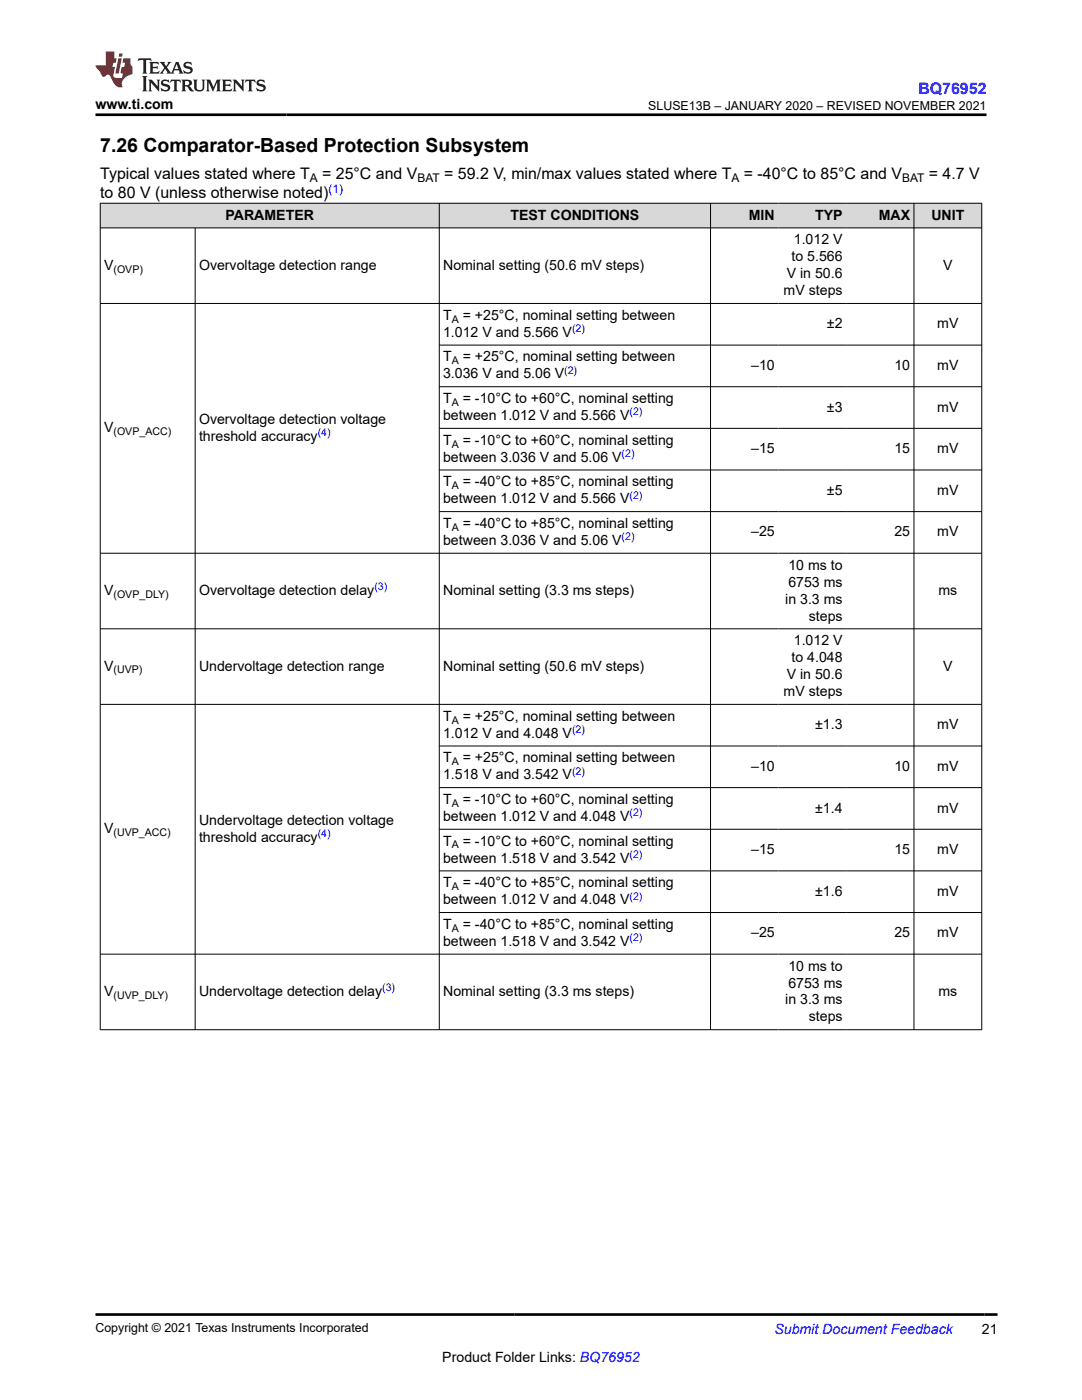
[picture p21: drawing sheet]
<svg xmlns="http://www.w3.org/2000/svg" width="216mm" height="279mm" viewBox="0 0 216 279" stroke-linecap="round" stroke-linejoin="round" font-family="sans-serif">
<defs><g id="words">
<text font-size="3.9" x="20" y="30.3">7.26 Comparator-Based Protection Subsystem</text>
<text font-size="3.2" fill="#00f" x="183.3" y="18.7">BQ76952</text>
<g font-size="3.2">
<text x="20" y="35.7">Typical values stated where T</text>
<text x="64.3" y="35.7">= 25°C and V</text>
<text x="88.6" y="35.7">= 59.2 V, min/max values stated where T</text>
<text x="148.4" y="35.7">= -40°C to 85°C and V</text>
<text x="185.3" y="35.7">= 4.7 V</text>
<text x="20" y="39.5">to 80 V (unless otherwise noted)</text>
</g>
<g font-size="2.8">
<text x="19.1" y="21.8">www.ti.com</text>
<text x="45" y="43.8">PARAMETER</text>
<text x="101.9" y="43.8">TEST CONDITIONS</text>
<text x="149.4" y="43.8">MIN</text>
<text x="162.6" y="43.8">TYP</text>
<text x="175.3" y="43.8">MAX</text>
<text x="185.8" y="43.8">UNIT</text>
<text x="20.8" y="53.8">V</text>
<text x="39.7" y="53.8">Overvoltage detection range</text>
<text x="88.4" y="53.8">Nominal setting (50.6 mV steps)</text>
<text x="157.9" y="52.1">to 5.566</text>
<text x="158.4" y="48.8">1.012 V</text>
<text x="188.2" y="53.8">V</text>
<text x="156.4" y="58.9">mV steps</text>
<text x="157" y="55.5">V in 50.6</text>
<text x="88.4" y="63.8">T</text>
<text x="92.3" y="63.8">= +25°C, nominal setting between</text>
<text x="165" y="65.5">±2</text>
<text x="187" y="65.5">mV</text>
<text x="88.4" y="67.2">1.012 V and 5.566 V</text>
<text x="88.4" y="72.1">T</text>
<text x="88.4" y="75.5">3.036 V and 5.06 V</text>
<text x="92.3" y="72.1">= +25°C, nominal setting between</text>
<text x="149.9" y="73.8">–10</text>
<text x="178.5" y="73.8">10</text>
<text x="187" y="73.8">mV</text>
<text x="88.4" y="80.5">T</text>
<text x="88.4" y="83.8">between 1.012 V and 5.566 V</text>
<text x="92.3" y="80.5">= -10°C to +60°C, nominal setting</text>
<text x="165" y="82.1">±3</text>
<text x="187" y="82.1">mV</text>
<text x="20.8" y="86.3">V</text>
<text x="39.7" y="84.6">Overvoltage detection voltage</text>
<text x="39.7" y="88">threshold accuracy</text>
<text x="88.4" y="88.8">T</text>
<text x="92.3" y="88.8">= -10°C to +60°C, nominal setting</text>
<text x="88.4" y="92.1">between 3.036 V and 5.06 V</text>
<text x="149.9" y="90.5">–15</text>
<text x="178.5" y="90.5">15</text>
<text x="187" y="90.5">mV</text>
<text x="88.4" y="97.1">T</text>
<text x="88.4" y="100.5">between 1.012 V and 5.566 V</text>
<text x="92.3" y="97.1">= -40°C to +85°C, nominal setting</text>
<text x="165" y="98.8">±5</text>
<text x="187" y="98.8">mV</text>
<text x="88.4" y="105.4">T</text>
<text x="92.3" y="105.4">= -40°C to +85°C, nominal setting</text>
<text x="149.9" y="107.1">–25</text>
<text x="178.5" y="107.1">25</text>
<text x="187" y="107.1">mV</text>
<text x="88.4" y="108.8">between 3.036 V and 5.06 V</text>
<text x="157.3" y="113.7">10 ms to</text>
<text x="20.8" y="118.8">V</text>
<text x="39.7" y="118.8">Overvoltage detection delay</text>
<text x="88.4" y="118.8">Nominal setting (3.3 ms steps)</text>
<text x="157.3" y="117.1">6753 ms</text>
<text x="187.3" y="118.8">ms</text>
<text x="156.7" y="120.5">in 3.3 ms</text>
<text x="161.4" y="123.8">steps</text>
<text x="158.4" y="128.8">1.012 V</text>
<text x="20.8" y="133.8">V</text>
<text x="39.7" y="133.8">Undervoltage detection range</text>
<text x="88.4" y="133.8">Nominal setting (50.6 mV steps)</text>
<text x="157" y="135.5">V in 50.6</text>
<text x="157.9" y="132.2">to 4.048</text>
<text x="188.2" y="133.8">V</text>
<text x="88.4" y="143.8">T</text>
<text x="92.3" y="143.8">= +25°C, nominal setting between</text>
<text x="156.4" y="138.9">mV steps</text>
<text x="88.4" y="147.2">1.012 V and 4.048 V</text>
<text x="162.7" y="145.5">±1.3</text>
<text x="187" y="145.5">mV</text>
<text x="88.4" y="152.2">T</text>
<text x="88.4" y="155.5">1.518 V and 3.542 V</text>
<text x="92.3" y="152.2">= +25°C, nominal setting between</text>
<text x="149.9" y="153.8">–10</text>
<text x="178.5" y="153.8">10</text>
<text x="187" y="153.8">mV</text>
<text x="88.4" y="160.5">T</text>
<text x="92.3" y="160.5">= -10°C to +60°C, nominal setting</text>
<text x="20.8" y="166.3">V</text>
<text x="39.7" y="164.6">Undervoltage detection voltage</text>
<text x="88.4" y="163.8">between 1.012 V and 4.048 V</text>
<text x="162.7" y="162.2">±1.4</text>
<text x="187" y="162.2">mV</text>
<text x="39.7" y="168">threshold accuracy</text>
<text x="88.4" y="168.8">T</text>
<text x="88.4" y="172.2">between 1.518 V and 3.542 V</text>
<text x="92.3" y="168.8">= -10°C to +60°C, nominal setting</text>
<text x="149.9" y="170.5">–15</text>
<text x="178.5" y="170.5">15</text>
<text x="187" y="170.5">mV</text>
<text x="88.4" y="177.1">T</text>
<text x="92.3" y="177.1">= -40°C to +85°C, nominal setting</text>
<text x="162.7" y="178.8">±1.6</text>
<text x="187" y="178.8">mV</text>
<text x="88.4" y="185.4">T</text>
<text x="88.4" y="180.5">between 1.012 V and 4.048 V</text>
<text x="92.3" y="185.4">= -40°C to +85°C, nominal setting</text>
<text x="88.4" y="188.8">between 1.518 V and 3.542 V</text>
<text x="149.9" y="187.1">–25</text>
<text x="178.5" y="187.1">25</text>
<text x="187" y="187.1">mV</text>
<text x="157.3" y="193.7">10 ms to</text>
<text x="157.3" y="197.1">6753 ms</text>
<text x="20.8" y="198.8">V</text>
<text x="39.7" y="198.8">Undervoltage detection delay</text>
<text x="88.4" y="198.8">Nominal setting (3.3 ms steps)</text>
<text x="156.7" y="200.5">in 3.3 ms</text>
<text x="161.4" y="203.9">steps</text>
<text x="187.3" y="198.8">ms</text>
<text x="195.9" y="266.1">21</text>
<text x="88.3" y="271.7">Product Folder Links: BQ76952</text>
</g>
<text font-size="2.8" fill="#00f" x="154.5" y="266.2">Submit Document Feedback</text>
<g font-size="2.5">
<text x="129.4" y="21.9">SLUSE13B – JANUARY 2020 – REVISED NOVEMBER 2021</text>
<text x="19.1" y="265.9">Copyright © 2021 Texas Instruments Incorporated</text>
</g>
<g font-size="2.4">
<text x="61.8" y="36.3">A</text>
<text x="83.3" y="36.3">BAT</text>
<text x="146" y="36.3">A</text>
<text x="180" y="36.3">BAT</text>
</g>
<text font-size="2.4" fill="#00f" x="65.5" y="38.5">(1)</text>
<g font-size="2.1">
<text x="22.6" y="54.4">(OVP)</text>
<text x="90.1" y="64.4">A</text>
<text x="90.1" y="72.7">A</text>
<text x="90.1" y="81">A</text>
<text x="22.6" y="86.9">(OVP_ACC)</text>
<text x="90.1" y="89.3">A</text>
<text x="90.1" y="97.6">A</text>
<text x="90.1" y="105.9">A</text>
<text x="22.6" y="119.3">(OVP_DLY)</text>
<text x="22.6" y="134.4">(UVP)</text>
<text x="90.1" y="144.4">A</text>
<text x="90.1" y="152.7">A</text>
<text x="90.1" y="161">A</text>
<text x="22.6" y="166.9">(UVP_ACC)</text>
<text x="90.1" y="169.3">A</text>
<text x="90.1" y="177.6">A</text>
<text x="90.1" y="186">A</text>
<text x="22.6" y="199.3">(UVP_DLY)</text>
</g>
<g font-size="2.1" fill="#00f">
<text x="114.2" y="66.3">(2)</text>
<text x="112.6" y="74.6">(2)</text>
<text x="125.6" y="82.9">(2)</text>
<text x="63.4" y="87.1">(4)</text>
<text x="124" y="91.2">(2)</text>
<text x="125.6" y="99.5">(2)</text>
<text x="124" y="107.8">(2)</text>
<text x="74.7" y="117.8">(3)</text>
<text x="114.2" y="146.3">(2)</text>
<text x="114.2" y="154.6">(2)</text>
<text x="63.4" y="167.1">(4)</text>
<text x="125.6" y="162.9">(2)</text>
<text x="125.6" y="171.2">(2)</text>
<text x="125.6" y="179.5">(2)</text>
<text x="125.6" y="187.8">(2)</text>
<text x="76.3" y="197.8">(3)</text>
</g>
</g></defs>
<g fill="#d8d8d8">
<path d="M20 40.6h175.9v4.9h-175.9z" fill-rule="evenodd"/>
<path d="M20.1 40.6h67.5v4.8h-67.5z" fill-rule="evenodd"/>
<path d="M87.7 40.6h54v4.8h-54z" fill-rule="evenodd"/>
<path d="M141.8 40.6h13.5v4.8h-13.5z" fill-rule="evenodd"/>
<path d="M155.3 40.6h13.5v4.8h-13.5z" fill-rule="evenodd"/>
<path d="M168.8 40.6h13.5v4.8h-13.5z" fill-rule="evenodd"/>
<path d="M182.4 40.6h13.4v4.8h-13.4z" fill-rule="evenodd"/>
</g>
<g fill="none" stroke="#000" stroke-width=".2">
<path d="M19.9 40.6h176.1M19.9 45.5h176.1M20 40.5v165.1M38.9 45.5v160.1M87.7 40.5v165.1M141.8 40.5v165.1M182.4 40.5v165.1M195.9 40.5v165.1M19.9 60.6h176.1M87.7 68.9h108.3M87.7 77.2h108.3M87.7 85.5h108.3"/>
<path d="M87.7 93.8h108.3M87.7 102.1h108.3M196 110.4h-176.1M19.9 125.5h176.1M19.9 140.6h176.1M87.7 148.9h108.3M87.7 157.2h108.3M87.7 165.5h108.3M87.7 173.8h108.3M87.7 182.1h108.3M196 190.4h-176.1M19.9 205.5h176.1"/>
</g>
<path d="M27.7 11.6l-.2 .6 .5-.2h.6v.1v2.2l-.2 .4h1l-.2-.4v-2.2v-.1h.5l.5 .2-.1-.6zM29.8 12.4l.2 .3v1.6l-.2 .4h1.9l.1-.6a1.08 1.08 0 0 1-1.3 .2v-.7h.6l.4 .2v-.7l-.4 .2h-.6v-.5l.2-.2a1 1 0 0 1 1 .3l-.1-.5zM31.8 12.4l1 1.1-1 1.2h.9l-.2-.2 .4-.8 .5 .8-.2 .2h1.6l-.2-.2 .1-.5h1l.1 .5-.1 .2h.9l-.2-.4-.8-1.9h-.5l-1 2.1-.8-1.1 .9-1h-.8l.2 .2-.5 .6-.3-.6 .1-.2zM35.2 12.8l.4 1h-.8zM36.8 12.5a.65 .65 0 0 0-.2 .7 .65 .65 0 0 0 .6 .5l.7 .1 .1 .3a.79 .79 0 0 1-.7 .4 .79 .79 0 0 1-.7-.5l.1 .7 .2-.1a.93 .93 0 0 0 1.1 0 .93 .93 0 0 0 .4-.9 1.46 1.46 0 0 0-1.2-.6l-.1-.3a1.09 1.09 0 0 1 1.2 .2l-.2-.6-.1 .1-.6-.2zM28.4 15.2l.2 .4v2.2l-.2 .4h1l-.2-.4v-2.2l.2-.4zM29.6 15.9l.2 .4v1.5l-.2 .4h.8l-.3-.4v-1.3l1.7 1.8v-2l.2-.4h-.8l.2 .2 .1 1.1-1.2-1.3zM32.3 16a.65 .65 0 0 0-.2 .8 .65 .65 0 0 0 .7 .4l.6 .2 .1 .2a.79 .79 0 0 1-.7 .4 .79 .79 0 0 1-.7-.5l.1 .7 .2-.1a.93 .93 0 0 0 1.1 .1 .93 .93 0 0 0 .4-1 1.46 1.46 0 0 0-1.2-.5l-.1-.4a1.09 1.09 0 0 1 1.2 .2l-.2-.6-.1 .1-.6-.1zM34.1 15.9l-.1 .6a.63 .63 0 0 1 .7-.3l.1 1.6-.3 .4h1l-.2-.4v-1.6a.66 .66 0 0 1 .8 .3l-.1-.6zM36.2 15.9l.2 .4v1.5l-.2 .4h.9l-.2-.2v-.7h.5l.1 .2a.79 .79 0 0 0 1.2 .6l-1-.9a.61 .61 0 0 0 .6-.6 .61 .61 0 0 0-.5-.7zM36.9 16.2h.2a.47 .47 0 0 1 .5 .1 .47 .47 0 0 1 .1 .5l-.2 .1-.6 .1zM38.5 15.9l.2 .2a2.27 2.27 0 0 0 .4 2 1.04 1.04 0 0 0 1.7-.7v-1.3l.2-.2h-.8l.2 .4v1.1a.6 .6 0 0 1-.6 .6 .6 .6 0 0 1-.6-.6v-1.1l.3-.4zM41.1 15.9l.2 .4v1.5l-.2 .4h.7l-.2-.4v-1.4l.9 1.9 .8-1.9v1.4l-.2 .4h1l-.3-.4v-1.5l.3-.4h-.8l-.7 1.5-.7-1.5zM44.3 15.9l.2 .4v1.5l-.2 .4h1.9l.1-.6a1.09 1.09 0 0 1-1.3 .2v-.7h.6l.4 .2v-.6l-.4 .2h-.6v-.6l.2-.1a1.01 1.01 0 0 1 1 .3l-.1-.6zM46.4 15.9l.3 .4v1.5l-.3 .4h.8l-.2-.4v-1.3l1.6 1.8v-2l.2-.4h-.7l.2 .2v1.1l-1.2-1.3zM49 15.9l-.1 .6a.63 .63 0 0 1 .8-.3v1.6l-.3 .4h1l-.2-.4v-1.6a.66 .66 0 0 1 .8 .3l-.1-.6zM51.4 16a.65 .65 0 0 0-.2 .8 .65 .65 0 0 0 .6 .4l.6 .2 .2 .2a.79 .79 0 0 1-.8 .4 .79 .79 0 0 1-.6-.5l.1 .7 .2-.1a.93 .93 0 0 0 1 .1 .93 .93 0 0 0 .5-1 1.46 1.46 0 0 0-1.3-.5l-.1-.4a1.09 1.09 0 0 1 1.3 .2l-.2-.6-.2 .1-.5-.1z" fill="#231f20"/>
<path d="M21.1 10.3v2.7h-2.1l.1 .4 .9 1a.95 .95 0 0 0 .9 .9 .59 .59 0 0 1 .6-.4 .59 .59 0 0 1 .5 .3l.4 .8a1.59 1.59 0 0 0 2.1 1.4 1.61 1.61 0 0 1 1-2.3l1-.3-.1-1.5a1.59 1.59 0 0 1-.4-1.7h-1.4l-.2 .9h.5l-.1 .9h-.5l-.2 .9v.3l.4 .1-.2 .9h-.6a.73 .73 0 0 1-1.1-.7l.3-1.5h-.5l.2-.9h.5l.2-.9h-.5v-1.3zM23.6 11.6l-.6 3.1h.7l.6-3.1zM23.8 10.7l-.1 .6h.7l.1-.6z" fill="#ed1c24"/>
<path d="M19.1 22.9h177.8M19.1 262.3h179.9" fill="none" stroke="#000" stroke-width=".53"/>
<use href="#words"/>
</svg>
